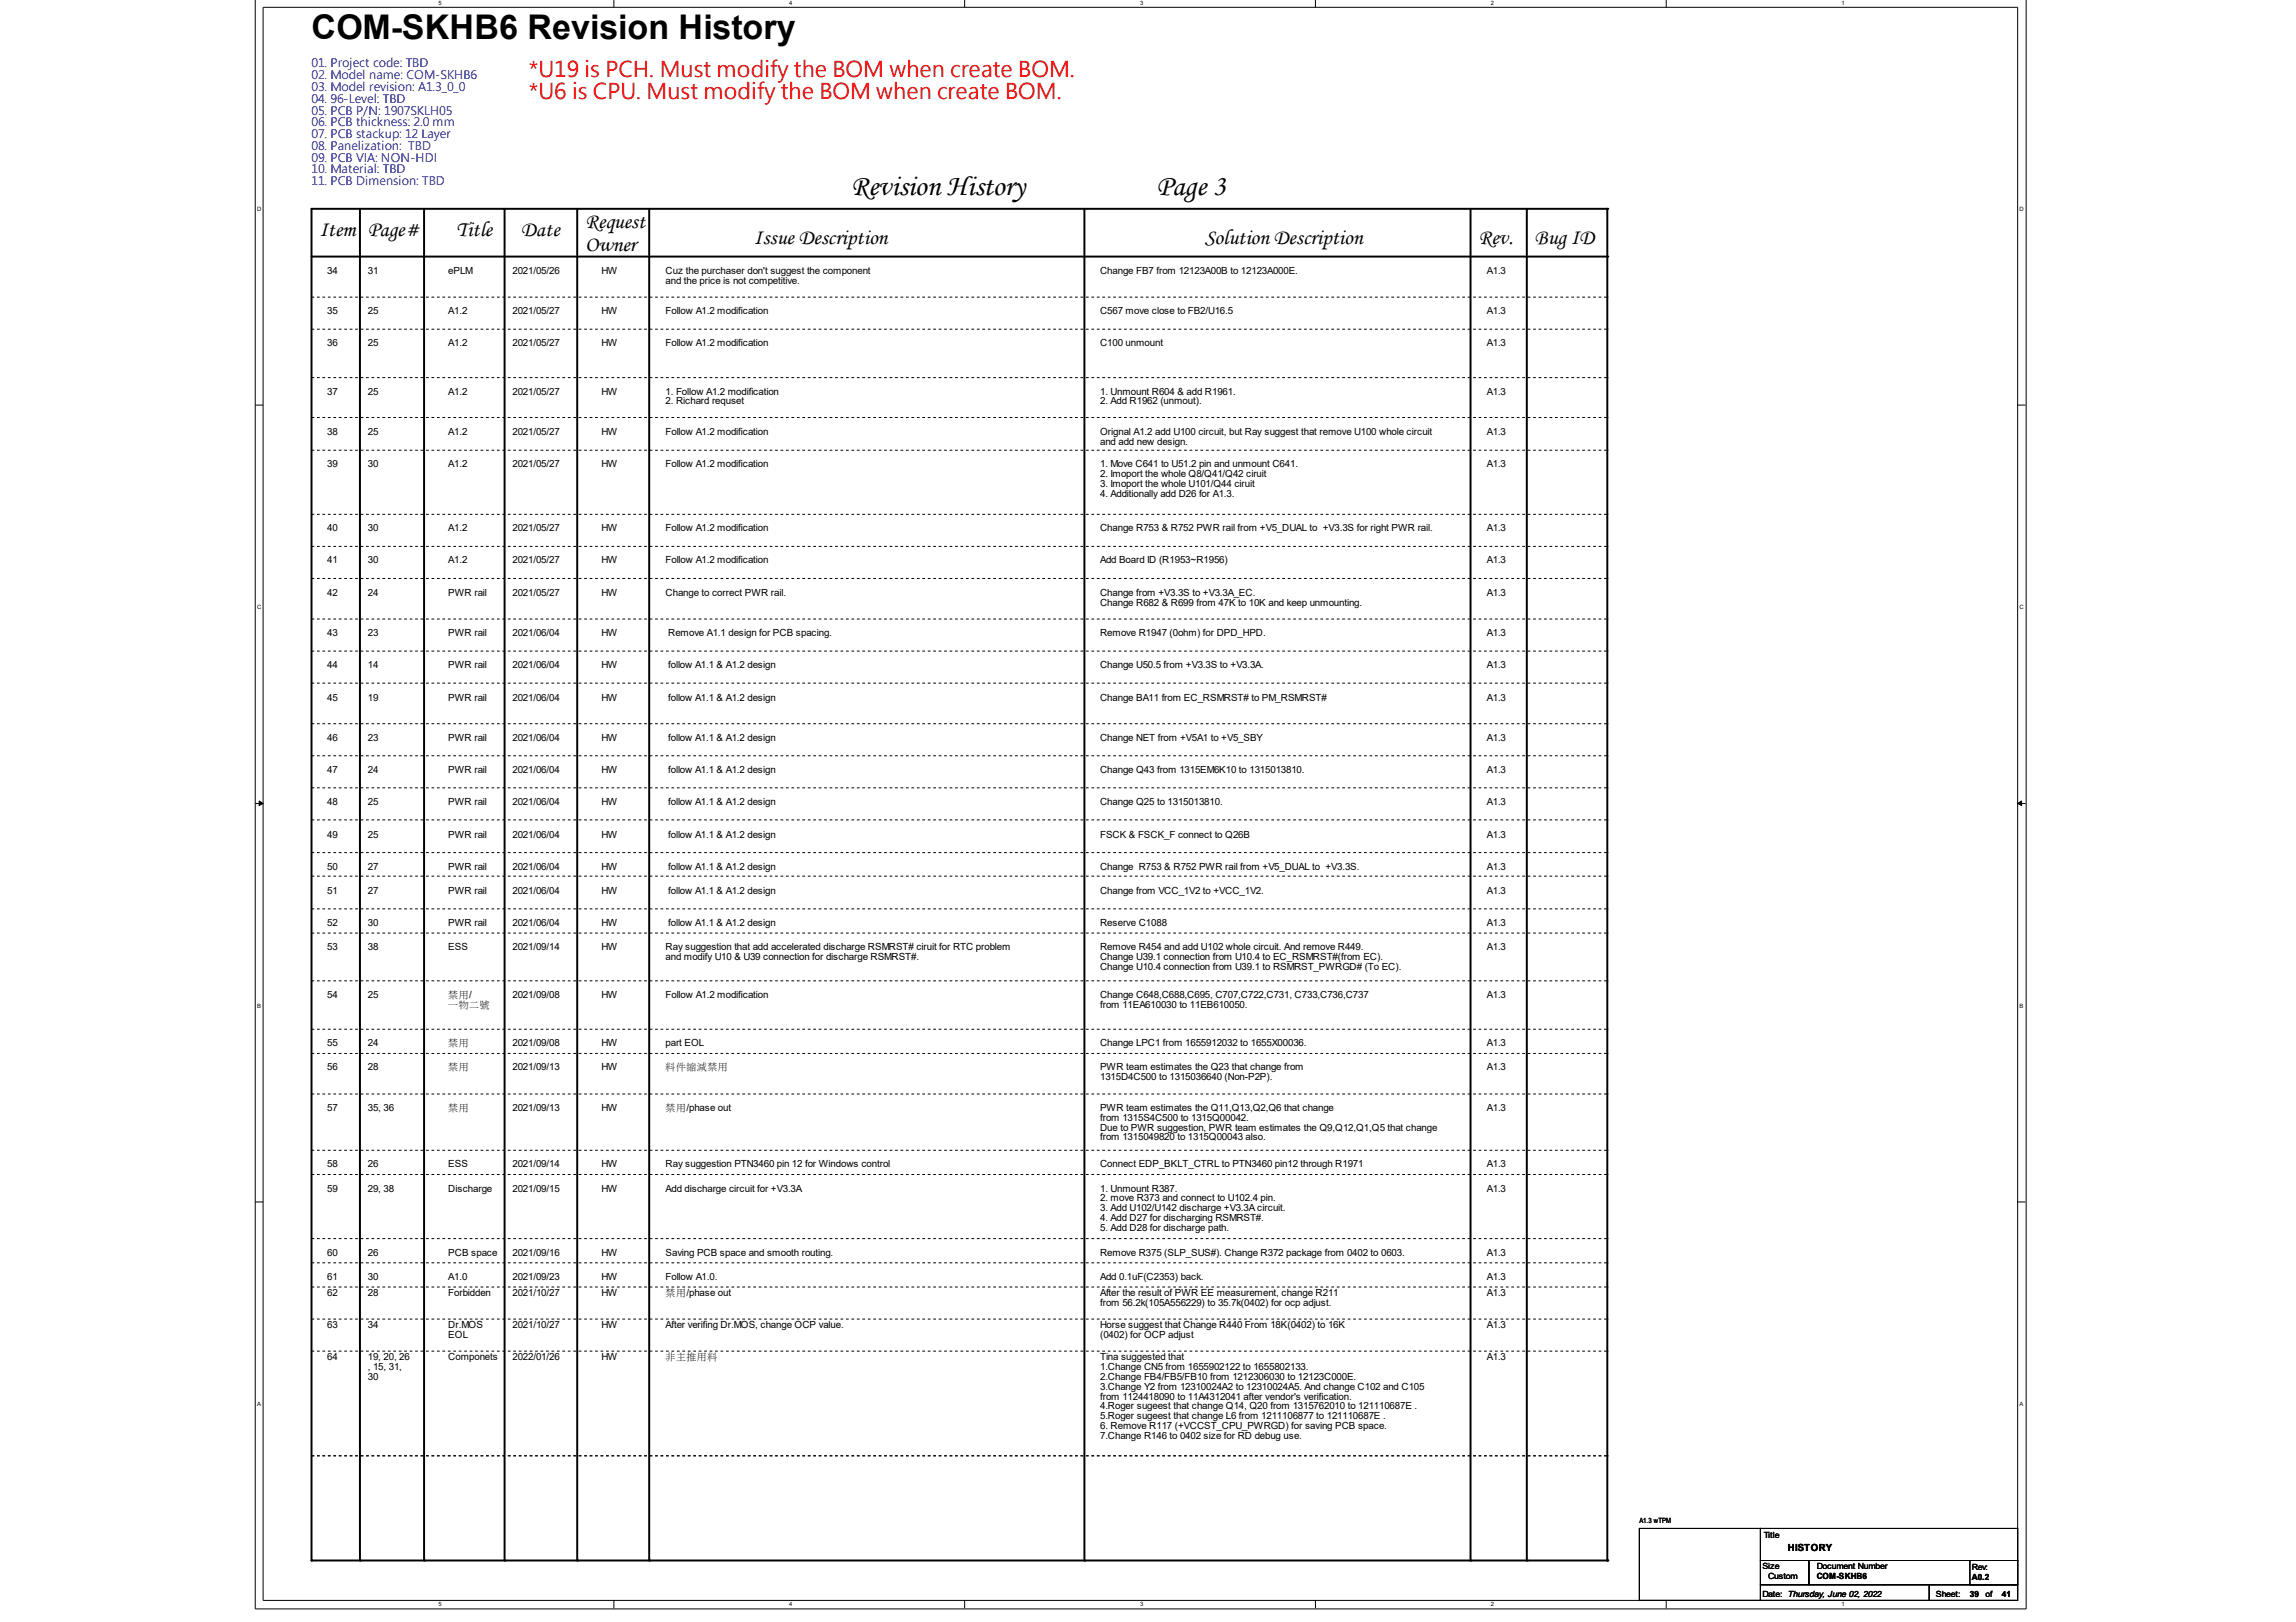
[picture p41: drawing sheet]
<svg xmlns="http://www.w3.org/2000/svg" width="297mm" height="210mm" viewBox="0 0 297 210" stroke-linecap="round" stroke-linejoin="round" font-family="sans-serif">
<defs><g id="words">
<text font-size="4.4" x="40.3" y="5.1">COM-SKHB6 Revision History</text>
<g font-size="3.8">
<text x="110.1" y="25.2">Revision History</text>
<text x="149.6" y="25.2">Page 3</text>
</g>
<g font-size="2.8" fill="#f00">
<text x="68.4" y="10">*U19 is PCH. Must modify the BOM when create BOM.</text>
<text x="68.4" y="12.8">*U6 is CPU. Must modify the BOM when create BOM.</text>
</g>
<g font-size="2.8">
<text x="75.7" y="29.6">Request</text>
<text x="41.3" y="30.6">Item</text>
<text x="47.6" y="30.6">Page#</text>
<text x="59" y="30.6">Title</text>
<text x="67.4" y="30.6">Date</text>
<text x="75.7" y="32.4">Owner</text>
<text x="97.5" y="31.6">Issue Description</text>
<text x="155.9" y="31.6">Solution Description</text>
<text x="191.3" y="31.6">Rev.</text>
<text x="198.5" y="31.6">Bug ID</text>
</g>
<g font-size="1.5" fill="#00f">
<text x="40.3" y="8.7">01. Project code: TBD</text>
<text x="40.3" y="10.3">02. Model name: COM-SKHB6</text>
<text x="40.3" y="11.8">03. Model revision: A1.3_0_0</text>
<text x="40.3" y="13.3">04. 96-Level: TBD</text>
<text x="40.3" y="14.8">05. PCB P/N: 1907SKLH05</text>
<text x="40.3" y="16.4">06. PCB thickness: 2.0 mm</text>
<text x="40.3" y="17.9">07. PCB stackup: 12 Layer</text>
<text x="40.3" y="19.4">08. Panelization: TBD</text>
<text x="40.3" y="20.9">09. PCB VIA: NON-HDI</text>
<text x="40.3" y="22.5">10. Material: TBD</text>
<text x="40.3" y="24">11. PCB Dimension: TBD</text>
</g>
<g font-size="1.3">
<text x="42.3" y="35.5">34</text>
<text x="47.6" y="35.5">31</text>
<text x="58" y="35.5">ePLM</text>
<text x="66.3" y="35.5">2021/05/26</text>
<text x="77.8" y="35.5">HW</text>
<text x="86.1" y="35.5">Cuz the purchaser don't suggest the component</text>
<text x="142.3" y="35.5">Change FB7 from 12123A00B to 12123A000E.</text>
<text x="192.4" y="35.5">A1.3</text>
<text x="42.3" y="40.7">35</text>
<text x="47.6" y="40.7">25</text>
<text x="58" y="40.7">A1.2</text>
<text x="66.3" y="40.7">2021/05/27</text>
<text x="77.8" y="40.7">HW</text>
<text x="86.1" y="36.8">and the price is not competitive.</text>
<text x="86.1" y="40.7">Follow A1.2 modification</text>
<text x="142.3" y="40.7">C567 move close to FB2/U16.5</text>
<text x="192.4" y="40.7">A1.3</text>
<text x="42.3" y="44.8">36</text>
<text x="47.6" y="44.8">25</text>
<text x="58" y="44.8">A1.2</text>
<text x="66.3" y="44.8">2021/05/27</text>
<text x="77.8" y="44.8">HW</text>
<text x="86.1" y="44.8">Follow A1.2 modification</text>
<text x="142.3" y="44.8">C100 unmount</text>
<text x="192.4" y="44.8">A1.3</text>
<text x="42.3" y="51.1">37</text>
<text x="47.6" y="51.1">25</text>
<text x="58" y="51.1">A1.2</text>
<text x="66.3" y="51.1">2021/05/27</text>
<text x="77.8" y="51.1">HW</text>
<text x="86.1" y="51.1">1. Follow A1.2 modification</text>
<text x="86.1" y="52.3">2. Richard requset</text>
<text x="142.3" y="51.1">1. Unmount R604 &amp; add R1961.</text>
<text x="142.3" y="52.3">2. Add R1962 (unmout).</text>
<text x="192.4" y="51.1">A1.3</text>
<text x="42.3" y="56.3">38</text>
<text x="47.6" y="56.3">25</text>
<text x="58" y="56.3">A1.2</text>
<text x="66.3" y="56.3">2021/05/27</text>
<text x="77.8" y="56.3">HW</text>
<text x="86.1" y="56.3">Follow A1.2 modification</text>
<text x="142.3" y="56.3">Orignal A1.2 add U100 circuit, but Ray suggest that remove U100 whole circuit</text>
<text x="142.3" y="57.6">and add new design.</text>
<text x="192.4" y="56.3">A1.3</text>
<text x="42.3" y="60.5">39</text>
<text x="47.6" y="60.5">30</text>
<text x="58" y="60.5">A1.2</text>
<text x="66.3" y="60.5">2021/05/27</text>
<text x="77.8" y="60.5">HW</text>
<text x="86.1" y="60.5">Follow A1.2 modification</text>
<text x="142.3" y="60.5">1. Move C641 to U51.2 pin and unmount C641.</text>
<text x="142.3" y="61.7">2. Imoport the whole Q8/Q41/Q42 ciruit</text>
<text x="142.3" y="63">3. Imoport the whole U101/Q44 ciruit</text>
<text x="142.3" y="64.3">4. Additionally add D26 for A1.3.</text>
<text x="192.4" y="60.5">A1.3</text>
<text x="42.3" y="68.8">40</text>
<text x="47.6" y="68.8">30</text>
<text x="58" y="68.8">A1.2</text>
<text x="66.3" y="68.8">2021/05/27</text>
<text x="77.8" y="68.8">HW</text>
<text x="86.1" y="68.8">Follow A1.2 modification</text>
<text x="142.3" y="68.8">Change R753 &amp; R752 PWR rail from +V5_DUAL to +V3.3S for right PWR rail.</text>
<text x="192.4" y="68.8">A1.3</text>
<text x="42.3" y="72.9">41</text>
<text x="42.3" y="77.1">42</text>
<text x="47.6" y="72.9">30</text>
<text x="47.6" y="77.1">24</text>
<text x="58" y="72.9">A1.2</text>
<text x="58" y="77.1">PWR rail</text>
<text x="66.3" y="72.9">2021/05/27</text>
<text x="66.3" y="77.1">2021/05/27</text>
<text x="77.8" y="72.9">HW</text>
<text x="77.8" y="77.1">HW</text>
<text x="86.1" y="72.9">Follow A1.2 modification</text>
<text x="86.1" y="77.1">Change to correct PWR rail.</text>
<text x="142.3" y="72.9">Add Board ID (R1953~R1956)</text>
<text x="142.3" y="77.1">Change from +V3.3S to +V3.3A_EC.</text>
<text x="192.4" y="72.9">A1.3</text>
<text x="192.4" y="77.1">A1.3</text>
<text x="42.3" y="82.3">43</text>
<text x="47.6" y="82.3">23</text>
<text x="58" y="82.3">PWR rail</text>
<text x="66.3" y="82.3">2021/06/04</text>
<text x="77.8" y="82.3">HW</text>
<text x="86.4" y="82.3">Remove A1.1 design for PCB spacing.</text>
<text x="142.3" y="78.4">Change R682 &amp; R699 from 47K to 10K and keep unmounting.</text>
<text x="142.3" y="82.3">Remove R1947 (0ohm) for DPD_HPD.</text>
<text x="192.4" y="82.3">A1.3</text>
<text x="42.3" y="86.5">44</text>
<text x="47.6" y="86.5">14</text>
<text x="58" y="86.5">PWR rail</text>
<text x="66.3" y="86.5">2021/06/04</text>
<text x="77.8" y="86.5">HW</text>
<text x="86.4" y="86.5">follow A1.1 &amp; A1.2 design</text>
<text x="142.3" y="86.5">Change U50.5 from +V3.3S to +V3.3A.</text>
<text x="192.4" y="86.5">A1.3</text>
<text x="42.3" y="90.7">45</text>
<text x="42.3" y="95.9">46</text>
<text x="47.6" y="90.7">19</text>
<text x="47.6" y="95.9">23</text>
<text x="58" y="90.7">PWR rail</text>
<text x="58" y="95.9">PWR rail</text>
<text x="66.3" y="90.7">2021/06/04</text>
<text x="66.3" y="95.9">2021/06/04</text>
<text x="77.8" y="90.7">HW</text>
<text x="77.8" y="95.9">HW</text>
<text x="86.4" y="90.7">follow A1.1 &amp; A1.2 design</text>
<text x="86.4" y="95.9">follow A1.1 &amp; A1.2 design</text>
<text x="142.3" y="90.7">Change BA11 from EC_RSMRST# to PM_RSMRST#</text>
<text x="142.3" y="95.9">Change NET from +V5A1 to +V5_SBY</text>
<text x="192.4" y="90.7">A1.3</text>
<text x="192.4" y="95.9">A1.3</text>
<text x="42.3" y="100">47</text>
<text x="47.6" y="100">24</text>
<text x="58" y="100">PWR rail</text>
<text x="66.3" y="100">2021/06/04</text>
<text x="77.8" y="100">HW</text>
<text x="86.4" y="100">follow A1.1 &amp; A1.2 design</text>
<text x="142.3" y="100">Change Q43 from 1315EM6K10 to 1315013810.</text>
<text x="192.4" y="100">A1.3</text>
<text x="42.3" y="104.2">48</text>
<text x="47.6" y="104.2">25</text>
<text x="58" y="104.2">PWR rail</text>
<text x="66.3" y="104.2">2021/06/04</text>
<text x="77.8" y="104.2">HW</text>
<text x="86.4" y="104.2">follow A1.1 &amp; A1.2 design</text>
<text x="142.3" y="104.2">Change Q25 to 1315013810.</text>
<text x="192.4" y="104.2">A1.3</text>
<text x="42.3" y="108.4">49</text>
<text x="42.3" y="112.5">50</text>
<text x="47.6" y="108.4">25</text>
<text x="47.6" y="112.5">27</text>
<text x="58" y="108.4">PWR rail</text>
<text x="58" y="112.5">PWR rail</text>
<text x="66.3" y="108.4">2021/06/04</text>
<text x="66.3" y="112.5">2021/06/04</text>
<text x="77.8" y="108.4">HW</text>
<text x="77.8" y="112.5">HW</text>
<text x="86.4" y="108.4">follow A1.1 &amp; A1.2 design</text>
<text x="86.4" y="112.5">follow A1.1 &amp; A1.2 design</text>
<text x="142.3" y="108.4">FSCK &amp; FSCK_F connect to Q26B</text>
<text x="142.3" y="112.5">Change R753 &amp; R752 PWR rail from +V5_DUAL to +V3.3S.</text>
<text x="192.4" y="108.4">A1.3</text>
<text x="192.4" y="112.5">A1.3</text>
<text x="42.3" y="115.7">51</text>
<text x="42.3" y="119.8">52</text>
<text x="47.6" y="115.7">27</text>
<text x="47.6" y="119.8">30</text>
<text x="58" y="115.7">PWR rail</text>
<text x="58" y="119.8">PWR rail</text>
<text x="66.3" y="115.7">2021/06/04</text>
<text x="66.3" y="119.8">2021/06/04</text>
<text x="77.8" y="115.7">HW</text>
<text x="77.8" y="119.8">HW</text>
<text x="86.4" y="115.7">follow A1.1 &amp; A1.2 design</text>
<text x="86.4" y="119.8">follow A1.1 &amp; A1.2 design</text>
<text x="142.3" y="115.7">Change from VCC_1V2 to +VCC_1V2.</text>
<text x="142.3" y="119.8">Reserve C1088</text>
<text x="192.4" y="115.7">A1.3</text>
<text x="192.4" y="119.8">A1.3</text>
<text x="42.3" y="123">53</text>
<text x="47.6" y="123">38</text>
<text x="58" y="123">ESS</text>
<text x="66.3" y="123">2021/09/14</text>
<text x="77.8" y="123">HW</text>
<text x="86.1" y="123">Ray suggestion that add accelerated discharge RSMRST# ciruit for RTC problem</text>
<text x="86.1" y="124.2">and modify U10 &amp; U39 connection for discharge RSMRST#.</text>
<text x="142.3" y="123">Remove R454 and add U102 whole circuit. And remove R449.</text>
<text x="142.3" y="124.2">Change U39.1 connection from U10.4 to EC_RSMRST#(from EC).</text>
<text x="142.3" y="125.5">Change U10.4 connection from U39.1 to RSMRST_PWRGD# (To EC).</text>
<text x="192.4" y="123">A1.3</text>
<text x="42.3" y="129.2">54</text>
<text x="47.6" y="129.2">25</text>
<text x="58" y="129.2">禁用/</text>
<text x="58" y="130.5">一物二號</text>
<text x="66.3" y="129.2">2021/09/08</text>
<text x="77.8" y="129.2">HW</text>
<text x="86.1" y="129.2">Follow A1.2 modification</text>
<text x="142.3" y="129.2">Change C648,C688,C695, C707,C722,C731, C733,C736,C737</text>
<text x="142.3" y="130.5">from 11EA610030 to 11EB610050.</text>
<text x="192.4" y="129.2">A1.3</text>
<text x="42.3" y="135.4">55</text>
<text x="47.6" y="135.4">24</text>
<text x="58" y="135.4">禁用</text>
<text x="66.3" y="135.4">2021/09/08</text>
<text x="77.8" y="135.4">HW</text>
<text x="86.1" y="135.4">part EOL</text>
<text x="142.3" y="135.4">Change LPC1 from 1655912032 to 1655X00036.</text>
<text x="192.4" y="135.4">A1.3</text>
<text x="42.3" y="138.5">56</text>
<text x="42.3" y="143.8">57</text>
<text x="47.6" y="138.5">28</text>
<text x="47.6" y="143.8">35, 36</text>
<text x="58" y="138.5">禁用</text>
<text x="58" y="143.8">禁用</text>
<text x="66.3" y="138.5">2021/09/13</text>
<text x="66.3" y="143.8">2021/09/13</text>
<text x="77.8" y="138.5">HW</text>
<text x="77.8" y="143.8">HW</text>
<text x="86.1" y="138.5">料件縮減禁用</text>
<text x="86.1" y="143.8">禁用/phase out</text>
<text x="142.3" y="138.5">PWR team estimates the Q23 that change from</text>
<text x="142.3" y="139.8">1315D4C500 to 1315036640 (Non-P2P).</text>
<text x="142.3" y="143.8">PWR team estimates the Q11,Q13,Q2,Q6 that change</text>
<text x="192.4" y="138.5">A1.3</text>
<text x="192.4" y="143.8">A1.3</text>
<text x="142.3" y="145">from 1315S4C500 to 1315Q00042.</text>
<text x="142.3" y="146.3">Due to PWR suggestion, PWR team estimates the Q9,Q12,Q1,Q5 that change</text>
<text x="142.3" y="147.6">from 1315049820 to 1315Q00043 also.</text>
<text x="42.3" y="151.1">58</text>
<text x="42.3" y="154.2">59</text>
<text x="47.6" y="151.1">26</text>
<text x="47.6" y="154.2">29, 38</text>
<text x="58" y="151.1">ESS</text>
<text x="58" y="154.2">Discharge</text>
<text x="66.3" y="151.1">2021/09/14</text>
<text x="66.3" y="154.2">2021/09/15</text>
<text x="77.8" y="151.1">HW</text>
<text x="77.8" y="154.2">HW</text>
<text x="86.1" y="151.1">Ray suggestion PTN3460 pin 12 for Windows control</text>
<text x="86.1" y="154.2">Add discharge circuit for +V3.3A</text>
<text x="142.3" y="151.1">Connect EDP_BKLT_CTRL to PTN3460 pin12 through R1971</text>
<text x="142.3" y="154.2">1. Unmount R387.</text>
<text x="142.3" y="155.5">2. move R373 and connect to U102.4 pin.</text>
<text x="192.4" y="151.1">A1.3</text>
<text x="192.4" y="154.2">A1.3</text>
<text x="142.3" y="156.7">3. Add U102/U142 discharge +V3.3A circuit.</text>
<text x="142.3" y="158">4. Add D27 for discharging RSMRST#.</text>
<text x="142.3" y="159.3">5. Add D28 for discharge path.</text>
<text x="42.3" y="162.5">60</text>
<text x="42.3" y="165.6">61</text>
<text x="42.3" y="167.7">62</text>
<text x="47.6" y="162.5">26</text>
<text x="47.6" y="165.6">30</text>
<text x="47.6" y="167.7">28</text>
<text x="58" y="162.5">PCB space</text>
<text x="58" y="165.6">A1.0</text>
<text x="58" y="167.7">Forbidden</text>
<text x="66.3" y="162.5">2021/09/16</text>
<text x="66.3" y="165.6">2021/09/23</text>
<text x="66.3" y="167.7">2021/10/27</text>
<text x="77.8" y="162.5">HW</text>
<text x="77.8" y="165.6">HW</text>
<text x="77.8" y="167.7">HW</text>
<text x="86.1" y="162.5">Saving PCB space and smooth routing.</text>
<text x="86.1" y="165.6">Follow A1.0.</text>
<text x="86.1" y="167.7">禁用/phase out</text>
<text x="142.3" y="162.5">Remove R375 (SLP_SUS#). Change R372 package from 0402 to 0603.</text>
<text x="142.3" y="165.6">Add 0.1uF(C2353) back.</text>
<text x="142.3" y="167.7">After the result of PWR EE measurement, change R211</text>
<text x="192.4" y="162.5">A1.3</text>
<text x="192.4" y="165.6">A1.3</text>
<text x="192.4" y="167.7">A1.3</text>
<text x="42.3" y="171.9">63</text>
<text x="47.6" y="171.9">34</text>
<text x="58" y="171.9">Dr.MOS</text>
<text x="58" y="173.2">EOL</text>
<text x="66.3" y="171.9">2021/10/27</text>
<text x="77.8" y="171.9">HW</text>
<text x="86.1" y="171.9">After verifing Dr.MOS, change OCP value.</text>
<text x="142.3" y="169">from 56.2k(105A556229) to 35.7k(0402) for ocp adjust.</text>
<text x="142.3" y="171.9">Horse suggest that Change R440 From 18K(0402) to 16K</text>
<text x="142.3" y="173.2">(0402) for OCP adjust</text>
<text x="192.4" y="171.9">A1.3</text>
<text x="42.3" y="176">64</text>
<text x="47.6" y="176">19, 20, 26</text>
<text x="47.6" y="177.3">, 15, 31,</text>
<text x="47.6" y="178.6">30</text>
<text x="58" y="176">Componets</text>
<text x="66.3" y="176">2022/01/26</text>
<text x="77.8" y="176">HW</text>
<text x="86.1" y="176">非主推用料</text>
<text x="142.3" y="176">Tina suggested that</text>
<text x="142.3" y="177.3">1.Change CN5 from 1655902122 to 1655802133.</text>
<text x="142.3" y="178.6">2.Change FB4/FB5/FB10 from 1212306030 to 12123C000E.</text>
<text x="142.3" y="179.8">3.Change Y2 from 12310024A2 to 12310024A5. And change C102 and C105</text>
<text x="192.4" y="176">A1.3</text>
<text x="142.3" y="181.1">from 1124418090 to 11A4312041 after vendor's verification.</text>
<text x="142.3" y="182.4">4.Roger sugeest that change Q14, Q20 from 1315762010 to 121110687E .</text>
<text x="142.3" y="183.7">5.Roger sugeest that change L6 from 1211106877 to 121110687E .</text>
<text x="142.3" y="184.9">6. Remove R117 (+VCCST_CPU_PWRGD) for saving PCB space.</text>
<text x="142.3" y="186.2">7.Change R146 to 0402 size for RD debug use.</text>
<text x="231.3" y="200.8">HISTORY</text>
</g>
<g font-size="1.1">
<text x="228" y="203">Size</text>
<text x="228.2" y="199.1">Title</text>
<text x="235" y="203">Document Number</text>
<text x="255.1" y="203.2">Rev:</text>
<text x="228" y="206.7">Date: Thursday, June 02, 2022</text>
<text x="228.8" y="204.4">Custom</text>
<text x="235" y="204.4">COM-SKHB6</text>
<text x="250.4" y="206.7">Sheet:</text>
<text x="254.8" y="206.7">39</text>
<text x="255.1" y="204.5">A0.2</text>
<text x="256.9" y="206.7">of</text>
<text x="259" y="206.7">41</text>
</g>
<text font-size=".9" x="212.1" y="197.1">A1.3 wTPM</text>
<g font-size=".8">
<text x="56.7" y=".7">5</text>
<text x="102.1" y=".7">4</text>
<text x="147.5" y=".7">3</text>
<text x="192.9" y=".7">2</text>
<text x="238.3" y=".7">1</text>
<text x="33.3" y="27.4">D</text>
<text x="261.3" y="27.4">D</text>
<text x="33.3" y="78.8">C</text>
<text x="261.3" y="78.8">C</text>
<text x="33.3" y="130.4">B</text>
<text x="261.3" y="130.4">B</text>
<text x="33.3" y="182">A</text>
<text x="261.3" y="182">A</text>
<text x="56.7" y="207.9">5</text>
<text x="102.1" y="207.9">4</text>
<text x="147.5" y="207.9">3</text>
<text x="192.9" y="207.9">2</text>
<text x="238.3" y="207.9">1</text>
</g>
</g></defs>
<path d="M33 -.1v208.3h229.1v-208.3M34 .9h227v206.2h-227z" fill="none" stroke="#000" stroke-width=".13"/>
<g fill="#fff">
<path d="M56.7 0h.3v.8h-.3z"/>
<path d="M56.7 207.2h.3v.8h-.3z"/>
</g>
<path d="M79.4 -.1v1M79.4 207.1v1" fill="none" stroke="#000" stroke-width=".13"/>
<g fill="#fff">
<path d="M102.1 0h.3v.8h-.3z"/>
<path d="M102.1 207.2h.3v.8h-.3z"/>
</g>
<path d="M124.8 -.1v1M124.8 207.1v1" fill="none" stroke="#000" stroke-width=".13"/>
<g fill="#fff">
<path d="M147.5 0h.2v.8h-.2z"/>
<path d="M147.5 207.2h.2v.8h-.2z"/>
</g>
<path d="M170.2 -.1v1M170.2 207.1v1" fill="none" stroke="#000" stroke-width=".13"/>
<g fill="#fff">
<path d="M192.9 0h.2v.8h-.2z"/>
<path d="M192.9 207.2h.2v.8h-.2z"/>
</g>
<path d="M215.6 -.1v1M215.6 207.1v1" fill="none" stroke="#000" stroke-width=".13"/>
<g fill="#fff">
<path d="M238.3 0h.2v.8h-.2z"/>
<path d="M238.3 207.2h.2v.8h-.2z"/>
<path d="M33.3 26.7h.4v.7h-.4z"/>
<path d="M261.3 26.7h.4v.7h-.4z"/>
<path d="M33.3 78.2h.4v.7h-.4z"/>
<path d="M261.3 78.2h.4v.7h-.4z"/>
</g>
<path d="M33 52.4h1M261 52.4h1" fill="none" stroke="#000" stroke-width=".13"/>
<g fill="#fff">
<path d="M33.3 129.7h.3v.8h-.3z"/>
<path d="M261.3 129.7h.3v.8h-.3z"/>
</g>
<path d="M33 104h1M261 104h1" fill="none" stroke="#000" stroke-width=".13"/>
<path d="M33.5 103.6l.5 .4-.5 .2zM261 104l.5-.4v.6z" fill="#000" stroke="#000" stroke-width=".13"/>
<g fill="#fff">
<path d="M33.3 181.3h.3v.7h-.3z"/>
<path d="M261.3 181.3h.3v.7h-.3z"/>
</g>
<path d="M33 155.5h1M261 155.5h1M212.1 197.8h15.7v9.3h-15.7zM227.8 197.8h33.2v4.1h-33.2zM227.8 201.9h6.2v3.2h-6.2zM227.8 205.1h21.8v2h-21.8zM234 201.9h27v3.2h-27zM249.6 205.1h11.4v2h-11.4zM254.8 201.9h6.2v3.2h-6.2z" fill="none" stroke="#000" stroke-width=".13"/>
<g fill="none" stroke="#000" stroke-width=".13" stroke-dasharray=".4 .4 .4 .4 .4 .4 .4 .4" stroke-linecap="butt">
<path d="M40.3 38.5h167.6M40.3 54h167.6M40.3 58.3h167.6M40.3 42.6h167.6M40.3 48.9h167.6M40.3 66.6h167.6M40.3 70.7h167.6M40.3 74.9h167.6M40.3 93.7h167.6M40.3 88.4h167.6M40.3 80.1h167.6M40.3 84.3h167.6"/>
<path d="M40.3 97.8h167.6M40.3 110.3h167.6M40.3 113.4h167.6M40.3 102h167.6M40.3 106.1h167.6M40.3 117.6h167.6M40.3 120.7h167.6M40.3 126.9h167.6M40.3 133.2h167.6M40.3 136.3h167.6M40.3 141.6h167.6M40.3 148.9h167.6"/>
<path d="M40.3 152h167.6M40.3 160.3h167.6M40.3 163.4h167.6M40.3 166.6h167.6M40.3 170.7h167.6M40.3 174.9h167.6M40.3 188.4h167.6M40.3 201.9h167.6"/>
</g>
<g fill="none" stroke="#000" stroke-width=".25">
<path d="M40.3 33.2h167.6M46.6 27v174.9M54.9 27v174.9M65.3 27v174.9M74.7 27v174.9M84 27v174.9M140.3 27v174.9M190.2 27v174.9M197.5 27v174.9M207.9 33.2h.1M207.9 27h.1M207.9 27h-167.6v174.9"/>
<path d="M207.9 27v174.9M40.3 201.9h.1M40.3 201.9h167.6M46.6 201.9h.1M54.9 201.9h.1M65.3 201.9h.1M74.7 201.9h.1M84 201.9h.1M140.3 201.9h.1M190.2 201.9h.1M197.5 201.9h.1M207.9 201.9h.1"/>
</g>
<use href="#words"/>
</svg>
